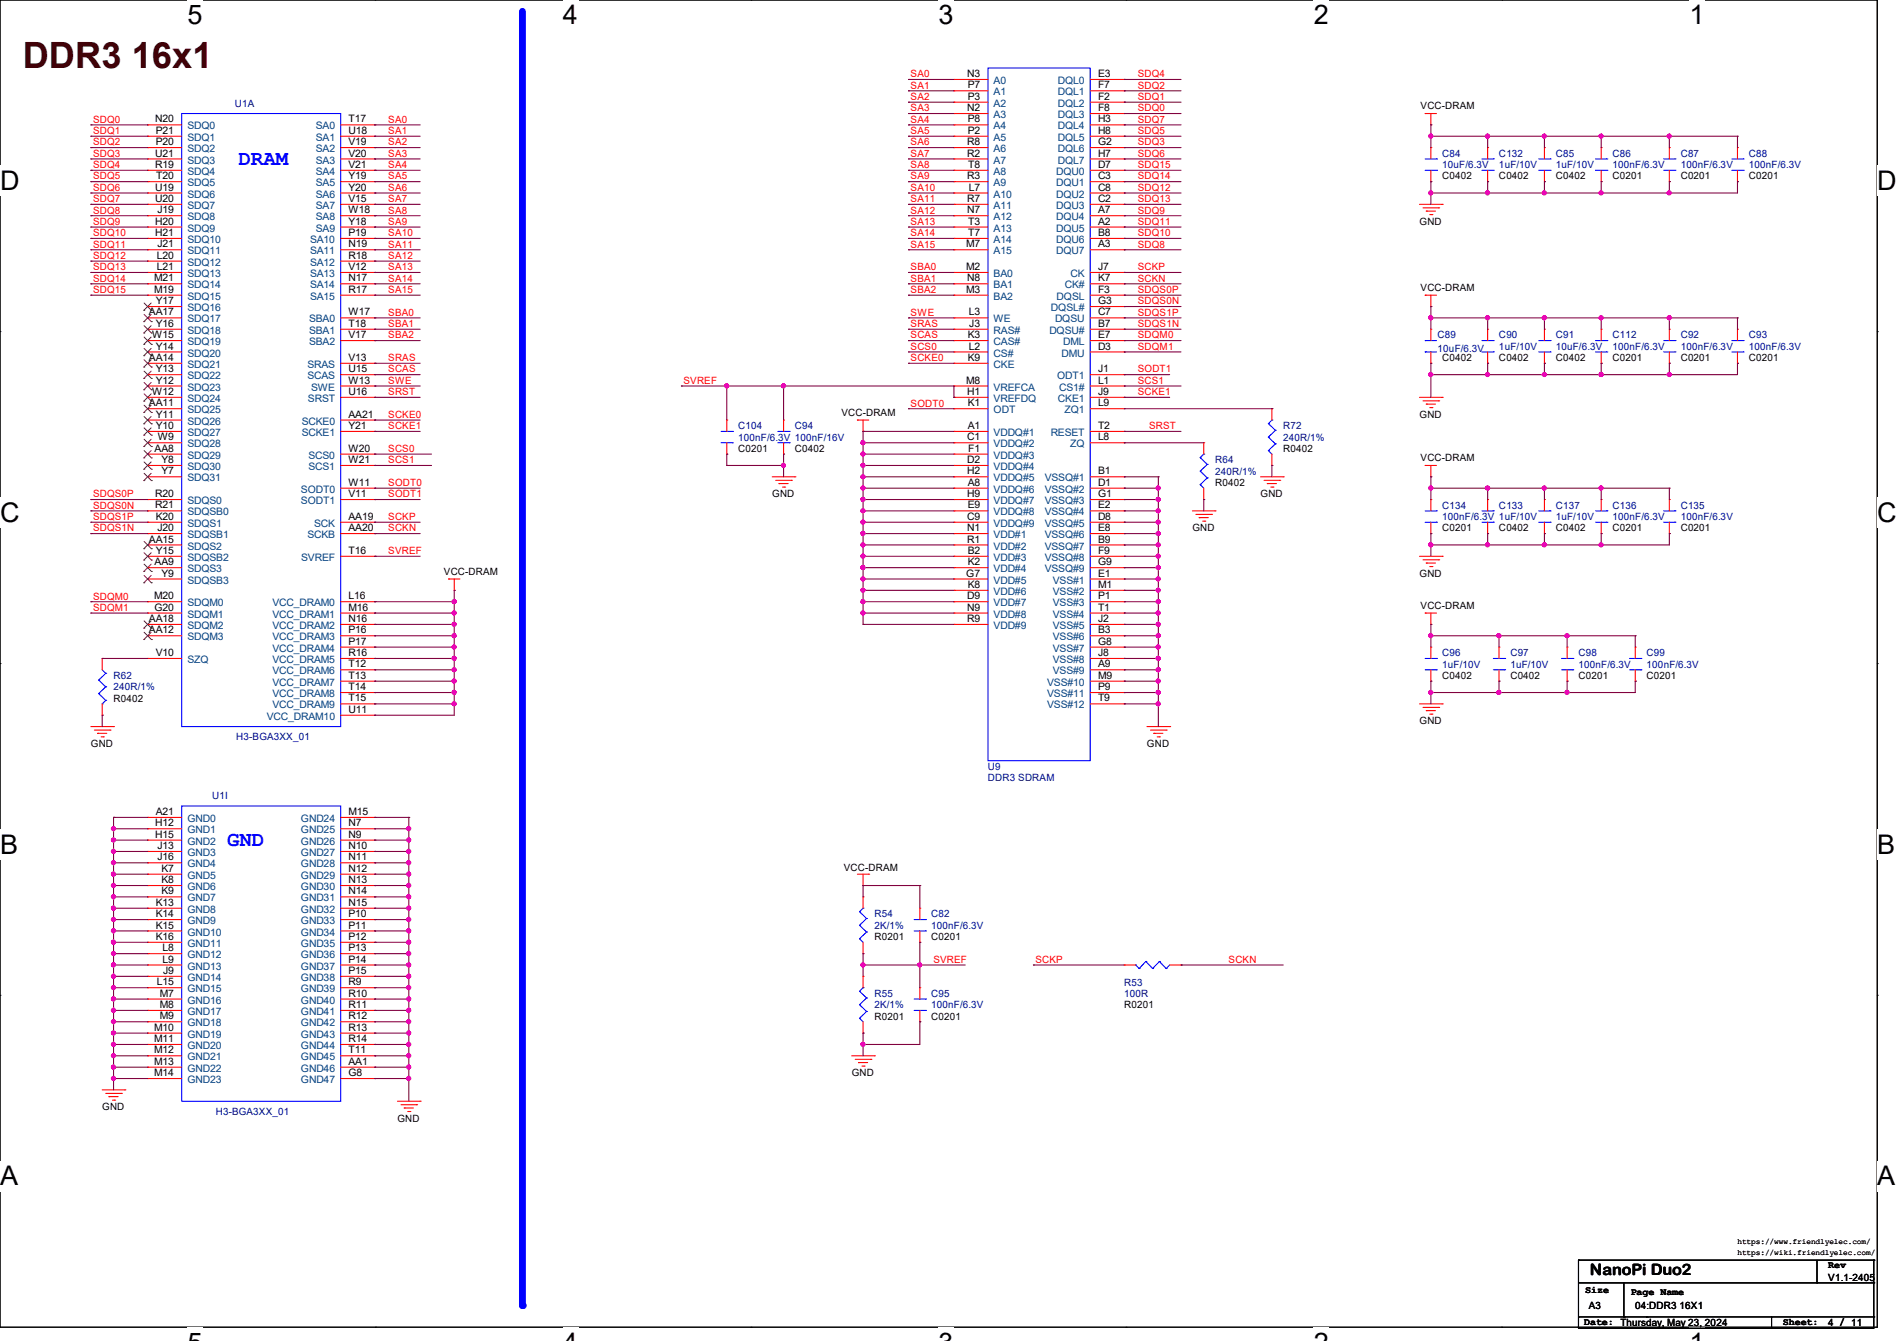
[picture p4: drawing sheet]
<svg xmlns="http://www.w3.org/2000/svg" width="297mm" height="210mm" viewBox="0 0 297 210" stroke-linecap="round" stroke-linejoin="round" font-family="sans-serif">
<defs><g id="words">
<text font-size="5.7" fill="#3f0000" x="3.6" y="10.6">DDR3 16x1</text>
<g font-size="4.2">
<text x="29.4" y="3.8">5</text>
<text x="88.1" y="3.8">4</text>
<text x="146.9" y="3.8">3</text>
<text x="205.7" y="3.8">2</text>
<text x="264.5" y="3.8">1</text>
<text x="0" y="29.8">D</text>
<text x="293.9" y="29.8">D</text>
<text x="0" y="81.7">C</text>
<text x="293.9" y="81.7">C</text>
<text x="0" y="133.7">B</text>
<text x="293.9" y="133.7">B</text>
<text x="0" y="185.6">A</text>
<text x="293.9" y="185.6">A</text>
</g>
<g font-size="3.3" fill="#00f">
<text x="37.3" y="25.9">DRAM</text>
<text x="35.6" y="132.5">GND</text>
</g>
<text font-size="2.5" x="248.9" y="199.7">NanoPi Duo2</text>
<g font-size="1.6" fill="#00007f">
<text x="36.8" y="16.7">U1A</text>
<text x="225.8" y="24.6">C84</text>
<text x="225.8" y="26.3">10uF/6.3V</text>
<text x="234.7" y="24.6">C132</text>
<text x="234.7" y="26.3">1uF/10V</text>
<text x="243.6" y="24.6">C85</text>
<text x="243.6" y="26.3">1uF/10V</text>
<text x="252.5" y="24.6">C86</text>
<text x="252.5" y="26.3">100nF/6.3V</text>
<text x="263.1" y="24.6">C87</text>
<text x="263.1" y="26.3">100nF/6.3V</text>
<text x="273.8" y="24.6">C88</text>
<text x="273.8" y="26.3">100nF/6.3V</text>
<text x="225.1" y="53">C89</text>
<text x="234.7" y="53">C90</text>
<text x="243.6" y="53">C91</text>
<text x="252.5" y="53">C112</text>
<text x="263.1" y="53">C92</text>
<text x="273.8" y="53">C93</text>
<text x="225.1" y="55.1">10uF/6.3V</text>
<text x="234.7" y="54.8">1uF/10V</text>
<text x="243.6" y="54.8">10uF/6.3V</text>
<text x="252.5" y="54.8">100nF/6.3V</text>
<text x="263.1" y="54.8">100nF/6.3V</text>
<text x="273.8" y="54.8">100nF/6.3V</text>
<text x="115.6" y="67.2">C104</text>
<text x="115.6" y="69">100nF/6.3V 100nF/16V</text>
<text x="124.5" y="67.2">C94</text>
<text x="200.9" y="67.2">R72</text>
<text x="200.9" y="69">240R/1%</text>
<text x="190.2" y="72.6">R64</text>
<text x="190.2" y="74.3">240R/1%</text>
<text x="225.8" y="79.7">C134</text>
<text x="225.8" y="81.4">100nF/6.3V 1uF/10V</text>
<text x="234.7" y="79.7">C133</text>
<text x="243.6" y="79.7">C137</text>
<text x="243.6" y="81.4">1uF/10V</text>
<text x="252.5" y="79.7">C136</text>
<text x="252.5" y="81.4">100nF/6.3V</text>
<text x="263.1" y="79.7">C135</text>
<text x="263.1" y="81.4">100nF/6.3V</text>
<text x="17.8" y="106.3">R62</text>
<text x="225.8" y="102.8">C96</text>
<text x="225.8" y="104.6">1uF/10V</text>
<text x="236.5" y="102.8">C97</text>
<text x="236.5" y="104.6">1uF/10V</text>
<text x="247.1" y="102.8">C98</text>
<text x="247.1" y="104.6">100nF/6.3V</text>
<text x="257.8" y="102.8">C99</text>
<text x="257.8" y="104.6">100nF/6.3V</text>
<text x="17.8" y="108.1">240R/1%</text>
<text x="37" y="115.9">H3-BGA3XX_01</text>
<text x="33.2" y="125.2">U1I</text>
<text x="154.7" y="120.6">U9</text>
<text x="154.7" y="122.3">DDR3 SDRAM</text>
<text x="136.9" y="143.7">R54</text>
<text x="145.8" y="143.7">C82</text>
<text x="136.9" y="145.5">2K/1%</text>
<text x="145.8" y="145.5">100nF/6.3V</text>
<text x="176" y="154.3">R53</text>
<text x="136.9" y="156.1">R55</text>
<text x="136.9" y="157.9">2K/1%</text>
<text x="145.8" y="156.1">C95</text>
<text x="145.8" y="157.9">100nF/6.3V</text>
<text x="176" y="156.1">100R</text>
<text x="33.8" y="174.6">H3-BGA3XX_01</text>
</g>
<g font-size="1.6" fill="#f00">
<text x="142.6" y="12.1">SA0</text>
<text x="142.6" y="13.9">SA1</text>
<text x="142.6" y="15.7">SA2</text>
<text x="142.6" y="17.4">SA3</text>
<text x="178.1" y="12.1">SDQ4</text>
<text x="178.1" y="13.9">SDQ2</text>
<text x="178.1" y="15.7">SDQ1</text>
<text x="178.1" y="17.4">SDQ0</text>
<text x="14.6" y="19.2">SDQ0</text>
<text x="14.6" y="21">SDQ1</text>
<text x="14.6" y="22.8">SDQ2</text>
<text x="60.8" y="19.2">SA0</text>
<text x="60.8" y="21">SA1</text>
<text x="60.8" y="22.8">SA2</text>
<text x="142.6" y="19.2">SA4</text>
<text x="142.6" y="21">SA5</text>
<text x="142.6" y="22.8">SA6</text>
<text x="178.1" y="19.2">SDQ7</text>
<text x="178.1" y="21">SDQ5</text>
<text x="178.1" y="22.8">SDQ3</text>
<text x="14.6" y="24.6">SDQ3</text>
<text x="14.6" y="26.3">SDQ4</text>
<text x="14.6" y="28.1">SDQ5</text>
<text x="14.6" y="29.9">SDQ6</text>
<text x="60.8" y="24.6">SA3</text>
<text x="60.8" y="26.3">SA4</text>
<text x="60.8" y="28.1">SA5</text>
<text x="60.8" y="29.9">SA6</text>
<text x="142.6" y="24.6">SA7</text>
<text x="142.6" y="26.3">SA8</text>
<text x="142.6" y="28.1">SA9</text>
<text x="142.6" y="29.9">SA10</text>
<text x="178.1" y="24.6">SDQ6</text>
<text x="178.1" y="26.3">SDQ15</text>
<text x="178.1" y="28.1">SDQ14</text>
<text x="178.1" y="29.9">SDQ12</text>
<text x="14.6" y="31.7">SDQ7</text>
<text x="14.6" y="33.4">SDQ8</text>
<text x="14.6" y="35.2">SDQ9</text>
<text x="60.8" y="31.7">SA7</text>
<text x="60.8" y="33.4">SA8</text>
<text x="60.8" y="35.2">SA9</text>
<text x="142.6" y="31.7">SA11</text>
<text x="142.6" y="33.4">SA12</text>
<text x="142.6" y="35.2">SA13</text>
<text x="178.1" y="31.7">SDQ13</text>
<text x="178.1" y="33.4">SDQ9</text>
<text x="178.1" y="35.2">SDQ11</text>
<text x="14.6" y="37">SDQ10</text>
<text x="14.6" y="38.8">SDQ11</text>
<text x="14.6" y="40.6">SDQ12</text>
<text x="60.8" y="37">SA10</text>
<text x="60.8" y="38.8">SA11</text>
<text x="60.8" y="40.6">SA12</text>
<text x="142.6" y="37">SA14</text>
<text x="142.6" y="38.8">SA15</text>
<text x="178.1" y="37">SDQ10</text>
<text x="178.1" y="38.8">SDQ8</text>
<text x="14.6" y="42.3">SDQ13</text>
<text x="14.6" y="44.1">SDQ14</text>
<text x="14.6" y="45.9">SDQ15</text>
<text x="60.8" y="42.3">SA13</text>
<text x="60.8" y="44.1">SA14</text>
<text x="60.8" y="45.9">SA15</text>
<text x="142.6" y="42.3">SBA0</text>
<text x="142.6" y="44.1">SBA1</text>
<text x="142.6" y="45.9">SBA2</text>
<text x="178.1" y="42.3">SCKP</text>
<text x="178.1" y="44.1">SCKN</text>
<text x="178.1" y="45.9">SDQS0P</text>
<text x="178.1" y="47.7">SDQS0N</text>
<text x="60.8" y="49.4">SBA0</text>
<text x="60.8" y="51.2">SBA1</text>
<text x="60.8" y="53">SBA2</text>
<text x="142.6" y="49.4">SWE</text>
<text x="142.6" y="53">SCAS</text>
<text x="142.6" y="51.2">SRAS</text>
<text x="178.1" y="49.4">SDQS1P</text>
<text x="178.1" y="51.2">SDQS1N</text>
<text x="178.1" y="53">SDQM0</text>
<text x="60.8" y="56.6">SRAS</text>
<text x="60.8" y="58.3">SCAS</text>
<text x="142.6" y="54.8">SCS0</text>
<text x="142.6" y="56.6">SCKE0</text>
<text x="178.1" y="54.8">SDQM1</text>
<text x="178.1" y="58.3">SODT1</text>
<text x="60.8" y="60.1">SWE</text>
<text x="60.8" y="61.9">SRST</text>
<text x="60.8" y="65.4">SCKE0</text>
<text x="107" y="60.1">SVREF</text>
<text x="142.6" y="63.7">SODT0</text>
<text x="178.1" y="61.9">SCKE1</text>
<text x="178.1" y="60.1">SCS1</text>
<text x="60.8" y="70.8">SCS0</text>
<text x="60.8" y="67.2">SCKE1</text>
<text x="179.9" y="67.2">SRST</text>
<text x="14.6" y="77.9">SDQS0P</text>
<text x="60.8" y="76.1">SODT0</text>
<text x="60.8" y="72.6">SCS1</text>
<text x="60.8" y="77.9">SODT1</text>
<text x="14.6" y="79.7">SDQS0N</text>
<text x="14.6" y="81.4">SDQS1P</text>
<text x="14.6" y="83.2">SDQS1N</text>
<text x="60.8" y="81.4">SCKP</text>
<text x="60.8" y="83.2">SCKN</text>
<text x="60.8" y="86.8">SVREF</text>
<text x="14.6" y="93.9">SDQM0</text>
<text x="14.6" y="95.7">SDQM1</text>
<text x="146.1" y="150.8">SVREF</text>
<text x="162.1" y="150.8">SCKP</text>
<text x="192.4" y="150.8">SCKN</text>
</g>
<g font-size="1.6">
<text x="151.4" y="12.1">N3</text>
<text x="151.4" y="17.4">N2</text>
<text x="151.5" y="13.8">P7</text>
<text x="151.5" y="15.6">P3</text>
<text x="171.9" y="12.1">E3</text>
<text x="171.9" y="13.8">F7</text>
<text x="171.9" y="15.6">F2</text>
<text x="171.9" y="17.4">F8</text>
<text x="222.4" y="17.1">VCC-DRAM</text>
<text x="24.3" y="19.2">N20</text>
<text x="24.4" y="21">P21</text>
<text x="24.4" y="22.7">P20</text>
<text x="54.6" y="19.2">T17</text>
<text x="54.6" y="21">U18</text>
<text x="54.6" y="22.7">V19</text>
<text x="151.4" y="22.7">R8</text>
<text x="151.5" y="19.2">P8</text>
<text x="151.5" y="21">P2</text>
<text x="171.9" y="19.2">H3</text>
<text x="171.9" y="21">H8</text>
<text x="171.9" y="22.7">G2</text>
<text x="24.3" y="24.5">U21</text>
<text x="24.3" y="26.3">R19</text>
<text x="24.3" y="29.8">U19</text>
<text x="24.5" y="28.1">T20</text>
<text x="54.6" y="24.5">V20</text>
<text x="54.6" y="26.3">V21</text>
<text x="54.6" y="28.1">Y19</text>
<text x="54.6" y="29.8">Y20</text>
<text x="151.4" y="24.5">R2</text>
<text x="151.4" y="28.1">R3</text>
<text x="151.6" y="26.3">T8</text>
<text x="151.7" y="29.8">L7</text>
<text x="171.9" y="24.5">H7</text>
<text x="171.9" y="26.3">D7</text>
<text x="171.9" y="28.1">C3</text>
<text x="171.9" y="29.8">C8</text>
<text x="225.8" y="28.1">C0402</text>
<text x="234.7" y="28.1">C0402</text>
<text x="243.6" y="28.1">C0402</text>
<text x="252.5" y="28.1">C0201</text>
<text x="263.1" y="28.1">C0201</text>
<text x="273.8" y="28.1">C0201</text>
<text x="24.3" y="31.6">U20</text>
<text x="24.3" y="35.2">H20</text>
<text x="24.6" y="33.4">J19</text>
<text x="54.6" y="31.6">V15</text>
<text x="54.6" y="33.4">W18</text>
<text x="54.6" y="35.2">Y18</text>
<text x="151.4" y="31.6">R7</text>
<text x="151.4" y="33.4">N7</text>
<text x="151.6" y="35.2">T3</text>
<text x="171.9" y="31.6">C2</text>
<text x="171.9" y="33.4">A7</text>
<text x="171.9" y="35.2">A2</text>
<text x="222.2" y="35.2">GND</text>
<text x="24.3" y="37">H21</text>
<text x="24.6" y="40.5">L20</text>
<text x="24.6" y="38.7">J21</text>
<text x="54.6" y="37">P19</text>
<text x="54.6" y="38.7">N19</text>
<text x="54.6" y="40.5">R18</text>
<text x="151.3" y="38.7">M7</text>
<text x="151.6" y="37">T7</text>
<text x="171.9" y="37">B8</text>
<text x="171.9" y="38.7">A3</text>
<text x="24.1" y="44.1">M21</text>
<text x="24.1" y="45.8">M19</text>
<text x="24.4" y="47.6">Y17</text>
<text x="24.6" y="42.3">L21</text>
<text x="54.6" y="42.3">V12</text>
<text x="54.6" y="44.1">N17</text>
<text x="54.6" y="45.8">R17</text>
<text x="151.3" y="42.3">M2</text>
<text x="151.3" y="45.8">M3</text>
<text x="151.4" y="44.1">N8</text>
<text x="171.9" y="42.3">J7</text>
<text x="171.9" y="44.1">K7</text>
<text x="171.9" y="45.8">F3</text>
<text x="171.9" y="47.6">G3</text>
<text x="222.4" y="45.5">VCC-DRAM</text>
<text x="23.3" y="49.4">AA17</text>
<text x="23.8" y="53">W15</text>
<text x="24.4" y="51.2">Y16</text>
<text x="54.6" y="49.4">W17</text>
<text x="54.6" y="51.2">T18</text>
<text x="54.6" y="53">V17</text>
<text x="151.5" y="53">K3</text>
<text x="151.7" y="49.4">L3</text>
<text x="151.8" y="51.2">J3</text>
<text x="171.9" y="49.4">C7</text>
<text x="171.9" y="51.2">B7</text>
<text x="171.9" y="53">E7</text>
<text x="23.3" y="56.5">AA14</text>
<text x="24.4" y="54.7">Y14</text>
<text x="24.4" y="58.3">Y13</text>
<text x="54.6" y="56.5">V13</text>
<text x="54.6" y="58.3">U15</text>
<text x="151.5" y="56.5">K9</text>
<text x="151.7" y="54.7">L2</text>
<text x="171.9" y="54.7">D3</text>
<text x="171.9" y="58.3">J1</text>
<text x="225.8" y="56.6">C0402</text>
<text x="234.7" y="56.6">C0402</text>
<text x="243.6" y="56.6">C0402</text>
<text x="252.5" y="56.6">C0201</text>
<text x="263.1" y="56.6">C0201</text>
<text x="273.8" y="56.6">C0201</text>
<text x="23.3" y="63.6">AA11</text>
<text x="23.8" y="61.8">W12</text>
<text x="24.4" y="60.1">Y12</text>
<text x="24.4" y="65.4">Y11</text>
<text x="54.6" y="65.4">AA21</text>
<text x="54.6" y="60.1">W13</text>
<text x="54.6" y="61.8">U16</text>
<text x="131.7" y="65.1">VCC-DRAM</text>
<text x="151.3" y="60.1">M8</text>
<text x="151.4" y="61.8">H1</text>
<text x="151.5" y="63.6">K1</text>
<text x="171.9" y="60.1">L1</text>
<text x="171.9" y="61.8">J9</text>
<text x="171.9" y="63.6">L9</text>
<text x="222.2" y="65.4">GND</text>
<text x="24.2" y="70.7">AA8</text>
<text x="24.4" y="67.2">Y10</text>
<text x="24.7" y="69">W9</text>
<text x="54.6" y="67.2">Y21</text>
<text x="54.6" y="70.7">W20</text>
<text x="115.6" y="70.8">C0201</text>
<text x="124.5" y="70.8">C0402</text>
<text x="151.4" y="69">C1</text>
<text x="151.5" y="67.2">A1</text>
<text x="151.6" y="70.7">F1</text>
<text x="171.9" y="69">L8</text>
<text x="171.9" y="67.2">T2</text>
<text x="200.9" y="70.8">R0402</text>
<text x="24.3" y="77.9">R20</text>
<text x="25.3" y="72.5">Y8</text>
<text x="25.3" y="74.3">Y7</text>
<text x="54.6" y="72.5">W21</text>
<text x="54.6" y="76.1">W11</text>
<text x="54.6" y="77.9">V11</text>
<text x="120.9" y="77.9">GND</text>
<text x="151.4" y="72.5">D2</text>
<text x="151.4" y="74.3">H2</text>
<text x="151.4" y="77.9">H9</text>
<text x="151.5" y="76.1">A8</text>
<text x="171.9" y="74.3">B1</text>
<text x="171.9" y="76.1">D1</text>
<text x="171.9" y="77.9">G1</text>
<text x="190.2" y="76.1">R0402</text>
<text x="197.4" y="77.9">GND</text>
<text x="222.4" y="72.2">VCC-DRAM</text>
<text x="24.3" y="79.6">R21</text>
<text x="24.4" y="81.4">K20</text>
<text x="24.6" y="83.2">J20</text>
<text x="54.6" y="81.4">AA19</text>
<text x="54.6" y="83.2">AA20</text>
<text x="151.4" y="81.4">C9</text>
<text x="151.4" y="83.2">N1</text>
<text x="151.5" y="79.6">E9</text>
<text x="171.9" y="79.6">E2</text>
<text x="171.9" y="81.4">D8</text>
<text x="171.9" y="83.2">E8</text>
<text x="186.7" y="83.2">GND</text>
<text x="225.8" y="83.2">C0201</text>
<text x="234.7" y="83.2">C0402</text>
<text x="243.6" y="83.2">C0402</text>
<text x="252.5" y="83.2">C0201</text>
<text x="263.1" y="83.2">C0201</text>
<text x="23.3" y="85">AA15</text>
<text x="24.2" y="88.5">AA9</text>
<text x="24.4" y="86.7">Y15</text>
<text x="54.6" y="86.7">T16</text>
<text x="69.5" y="90">VCC-DRAM</text>
<text x="151.4" y="85">R1</text>
<text x="151.5" y="86.7">B2</text>
<text x="151.5" y="88.5">K2</text>
<text x="171.9" y="85">B9</text>
<text x="171.9" y="86.7">F9</text>
<text x="171.9" y="88.5">G9</text>
<text x="24.1" y="93.9">M20</text>
<text x="24.2" y="95.6">G20</text>
<text x="25.3" y="90.3">Y9</text>
<text x="54.6" y="93.9">L16</text>
<text x="54.6" y="95.6">M16</text>
<text x="151.3" y="90.3">G7</text>
<text x="151.4" y="93.9">D9</text>
<text x="151.4" y="95.6">N9</text>
<text x="151.5" y="92.1">K8</text>
<text x="171.9" y="90.3">E1</text>
<text x="171.9" y="92.1">M1</text>
<text x="171.9" y="93.9">P1</text>
<text x="171.9" y="95.6">T1</text>
<text x="222.2" y="90.3">GND</text>
<text x="222.4" y="95.3">VCC-DRAM</text>
<text x="23.3" y="97.4">AA18</text>
<text x="23.3" y="99.2">AA12</text>
<text x="54.6" y="97.4">N16</text>
<text x="54.6" y="99.2">P16</text>
<text x="54.6" y="101">P17</text>
<text x="151.4" y="97.4">R9</text>
<text x="171.9" y="97.4">J2</text>
<text x="171.9" y="99.2">B3</text>
<text x="171.9" y="101">G8</text>
<text x="24.4" y="102.7">V10</text>
<text x="54.6" y="102.7">R16</text>
<text x="54.6" y="104.5">T12</text>
<text x="54.6" y="106.3">T13</text>
<text x="171.9" y="102.7">J8</text>
<text x="171.9" y="104.5">A9</text>
<text x="171.9" y="106.3">M9</text>
<text x="225.8" y="106.3">C0402</text>
<text x="236.5" y="106.3">C0402</text>
<text x="247.1" y="106.3">C0201</text>
<text x="257.8" y="106.3">C0201</text>
<text x="17.8" y="109.9">R0402</text>
<text x="54.6" y="108.1">T14</text>
<text x="54.6" y="109.9">T15</text>
<text x="54.6" y="111.6">U11</text>
<text x="171.9" y="108.1">P9</text>
<text x="171.9" y="109.9">T9</text>
<text x="222.2" y="113.5">GND</text>
<text x="14.2" y="117">GND</text>
<text x="179.6" y="117">GND</text>
<text x="24.3" y="129.4">H12</text>
<text x="24.3" y="131.2">H15</text>
<text x="24.4" y="127.6">A21</text>
<text x="54.6" y="127.6">M15</text>
<text x="54.6" y="129.4">N7</text>
<text x="54.6" y="131.2">N9</text>
<text x="24.6" y="133">J13</text>
<text x="24.6" y="134.7">J16</text>
<text x="25.3" y="136.5">K7</text>
<text x="54.6" y="133">N10</text>
<text x="54.6" y="134.7">N11</text>
<text x="54.6" y="136.5">N12</text>
<text x="132.1" y="136.4">VCC-DRAM</text>
<text x="24.4" y="141.9">K13</text>
<text x="24.4" y="143.6">K14</text>
<text x="25.3" y="138.3">K8</text>
<text x="25.3" y="140.1">K9</text>
<text x="54.6" y="138.3">N13</text>
<text x="54.6" y="140.1">N14</text>
<text x="54.6" y="141.9">N15</text>
<text x="54.6" y="143.6">P10</text>
<text x="24.4" y="145.4">K15</text>
<text x="24.4" y="147.2">K16</text>
<text x="25.4" y="149">L8</text>
<text x="54.6" y="145.4">P11</text>
<text x="54.6" y="147.2">P12</text>
<text x="54.6" y="149">P13</text>
<text x="136.9" y="147.2">R0201</text>
<text x="145.8" y="147.2">C0201</text>
<text x="24.6" y="154.3">L15</text>
<text x="25.4" y="150.8">L9</text>
<text x="25.5" y="152.5">J9</text>
<text x="54.6" y="150.8">P14</text>
<text x="54.6" y="152.5">P15</text>
<text x="54.6" y="154.3">R9</text>
<text x="24.1" y="161.4">M10</text>
<text x="25" y="156.1">M7</text>
<text x="25" y="157.9">M8</text>
<text x="25" y="159.6">M9</text>
<text x="54.6" y="156.1">R10</text>
<text x="54.6" y="157.9">R11</text>
<text x="54.6" y="159.6">R12</text>
<text x="54.6" y="161.4">R13</text>
<text x="136.9" y="159.7">R0201</text>
<text x="145.8" y="159.7">C0201</text>
<text x="176" y="157.9">R0201</text>
<text x="24.1" y="163.2">M11</text>
<text x="24.1" y="165">M12</text>
<text x="24.1" y="166.8">M13</text>
<text x="54.6" y="163.2">R14</text>
<text x="54.6" y="165">T11</text>
<text x="54.6" y="166.8">AA1</text>
<text x="16" y="173.9">GND</text>
<text x="24.1" y="168.5">M14</text>
<text x="54.6" y="168.5">G8</text>
<text x="133.3" y="168.6">GND</text>
<text x="62.2" y="175.7">GND</text>
<text x="248.2" y="202.5">Size</text>
<text x="255.3" y="202.7">Page Name</text>
<text x="286.3" y="200.6">V1.1-2405</text>
<text x="286.3" y="198.6">Rev</text>
<text x="248" y="207.5">Date: Thursday, May 23, 2024</text>
<text x="248.7" y="205">A3</text>
<text x="256" y="205">04:DDR3 16X1</text>
<text x="279.2" y="207.5">Sheet:</text>
<text x="286.3" y="207.7">4 / 11</text>
</g>
<g font-size="1.6" fill="#003f7f">
<text x="155.6" y="13.2">A0</text>
<text x="155.6" y="14.9">A1</text>
<text x="155.6" y="16.7">A2</text>
<text x="165.6" y="13.2">DQL0</text>
<text x="165.6" y="14.9">DQL1</text>
<text x="165.6" y="16.7">DQL2</text>
<text x="29.3" y="20.3">SDQ0</text>
<text x="29.3" y="22.1">SDQ1</text>
<text x="29.3" y="23.8">SDQ2</text>
<text x="49.4" y="20.3">SA0</text>
<text x="49.4" y="22.1">SA1</text>
<text x="49.4" y="23.8">SA2</text>
<text x="155.6" y="18.5">A3</text>
<text x="155.6" y="20.3">A4</text>
<text x="155.6" y="22.1">A5</text>
<text x="155.6" y="23.8">A6</text>
<text x="165.6" y="18.5">DQL3</text>
<text x="165.6" y="20.3">DQL4</text>
<text x="165.6" y="22.1">DQL5</text>
<text x="165.6" y="23.8">DQL6</text>
<text x="29.3" y="25.6">SDQ3</text>
<text x="29.3" y="27.4">SDQ4</text>
<text x="29.3" y="29.2">SDQ5</text>
<text x="49.4" y="25.6">SA3</text>
<text x="49.4" y="27.4">SA4</text>
<text x="49.4" y="29.2">SA5</text>
<text x="155.6" y="25.6">A7</text>
<text x="155.6" y="27.4">A8</text>
<text x="155.6" y="29.2">A9</text>
<text x="165.4" y="27.4">DQU0</text>
<text x="165.4" y="29.2">DQU1</text>
<text x="165.6" y="25.6">DQL7</text>
<text x="29.3" y="30.9">SDQ6</text>
<text x="29.3" y="32.7">SDQ7</text>
<text x="29.3" y="34.5">SDQ8</text>
<text x="49.4" y="30.9">SA6</text>
<text x="49.4" y="32.7">SA7</text>
<text x="49.4" y="34.5">SA8</text>
<text x="155.6" y="30.9">A10</text>
<text x="155.6" y="32.7">A11</text>
<text x="155.6" y="34.5">A12</text>
<text x="165.4" y="30.9">DQU2</text>
<text x="165.4" y="32.7">DQU3</text>
<text x="165.4" y="34.5">DQU4</text>
<text x="29.3" y="36.3">SDQ9</text>
<text x="29.3" y="38.1">SDQ10</text>
<text x="29.3" y="39.8">SDQ11</text>
<text x="29.3" y="41.6">SDQ12</text>
<text x="48.6" y="38.1">SA10</text>
<text x="48.6" y="39.8">SA11</text>
<text x="48.6" y="41.6">SA12</text>
<text x="49.4" y="36.3">SA9</text>
<text x="155.6" y="36.3">A13</text>
<text x="155.6" y="38.1">A14</text>
<text x="155.6" y="39.8">A15</text>
<text x="165.4" y="36.3">DQU5</text>
<text x="165.4" y="38.1">DQU6</text>
<text x="165.4" y="39.8">DQU7</text>
<text x="29.3" y="43.4">SDQ13</text>
<text x="29.3" y="45.2">SDQ14</text>
<text x="29.3" y="46.9">SDQ15</text>
<text x="48.6" y="43.4">SA13</text>
<text x="48.6" y="45.2">SA14</text>
<text x="48.6" y="46.9">SA15</text>
<text x="155.6" y="43.4">BA0</text>
<text x="155.6" y="45.2">BA1</text>
<text x="155.6" y="46.9">BA2</text>
<text x="165.4" y="46.9">DQSL</text>
<text x="166.7" y="45.2">CK#</text>
<text x="167.6" y="43.4">CK</text>
<text x="29.3" y="48.7">SDQ16</text>
<text x="29.3" y="50.5">SDQ17</text>
<text x="29.3" y="52.3">SDQ18</text>
<text x="48.4" y="50.5">SBA0</text>
<text x="48.4" y="52.3">SBA1</text>
<text x="155.6" y="50.5">WE</text>
<text x="155.6" y="52.3">RAS#</text>
<text x="164.3" y="52.3">DQSU#</text>
<text x="164.5" y="48.7">DQSL#</text>
<text x="165.2" y="50.5">DQSU</text>
<text x="29.3" y="54.1">SDQ19</text>
<text x="29.3" y="55.8">SDQ20</text>
<text x="29.3" y="57.6">SDQ21</text>
<text x="29.3" y="59.4">SDQ22</text>
<text x="48.1" y="57.6">SRAS</text>
<text x="48.1" y="59.4">SCAS</text>
<text x="48.4" y="54.1">SBA2</text>
<text x="155.6" y="54.1">CAS#</text>
<text x="155.6" y="55.8">CS#</text>
<text x="155.6" y="57.6">CKE</text>
<text x="165.5" y="59.4">ODT1</text>
<text x="166.2" y="55.8">DMU</text>
<text x="166.5" y="54.1">DML</text>
<text x="29.3" y="61.2">SDQ23</text>
<text x="29.3" y="63">SDQ24</text>
<text x="29.3" y="64.7">SDQ25</text>
<text x="48.2" y="63">SRST</text>
<text x="48.7" y="61.2">SWE</text>
<text x="155.6" y="61.2">VREFCA</text>
<text x="155.6" y="63">VREFDQ</text>
<text x="155.6" y="64.7">ODT</text>
<text x="165.6" y="63">CKE1</text>
<text x="165.8" y="61.2">CS1#</text>
<text x="166.7" y="64.7">ZQ1</text>
<text x="29.3" y="66.5">SDQ26</text>
<text x="29.3" y="68.3">SDQ27</text>
<text x="29.3" y="70.1">SDQ28</text>
<text x="29.3" y="71.8">SDQ29</text>
<text x="47.2" y="66.5">SCKE0</text>
<text x="47.2" y="68.3">SCKE1</text>
<text x="48.3" y="71.8">SCS0</text>
<text x="155.6" y="68.3">VDDQ#1</text>
<text x="155.6" y="70.1">VDDQ#2</text>
<text x="155.6" y="71.8">VDDQ#3</text>
<text x="164.5" y="68.3">RESET</text>
<text x="167.6" y="70.1">ZQ</text>
<text x="29.3" y="73.6">SDQ30</text>
<text x="29.3" y="75.4">SDQ31</text>
<text x="47.1" y="77.2">SODT0</text>
<text x="48.3" y="73.6">SCS1</text>
<text x="155.6" y="73.6">VDDQ#4</text>
<text x="155.6" y="75.4">VDDQ#5</text>
<text x="155.6" y="77.2">VDDQ#6</text>
<text x="163.6" y="75.4">VSSQ#1</text>
<text x="163.6" y="77.2">VSSQ#2</text>
<text x="29.3" y="79">SDQS0</text>
<text x="29.3" y="82.5">SDQS1</text>
<text x="29.3" y="80.7">SDQSB0</text>
<text x="47.1" y="79">SODT1</text>
<text x="49.2" y="82.5">SCK</text>
<text x="155.6" y="79">VDDQ#7</text>
<text x="155.6" y="80.7">VDDQ#8</text>
<text x="155.6" y="82.5">VDDQ#9</text>
<text x="163.6" y="79">VSSQ#3</text>
<text x="163.6" y="80.7">VSSQ#4</text>
<text x="163.6" y="82.5">VSSQ#5</text>
<text x="29.3" y="86.1">SDQS2</text>
<text x="29.3" y="89.6">SDQS3</text>
<text x="29.3" y="84.3">SDQSB1</text>
<text x="29.3" y="87.8">SDQSB2</text>
<text x="47.2" y="87.8">SVREF</text>
<text x="48.1" y="84.3">SCKB</text>
<text x="155.6" y="86.1">VDD#2</text>
<text x="155.6" y="84.3">VDD#1</text>
<text x="155.6" y="87.8">VDD#3</text>
<text x="155.6" y="89.6">VDD#4</text>
<text x="163.6" y="84.3">VSSQ#6</text>
<text x="163.6" y="86.1">VSSQ#7</text>
<text x="163.6" y="87.8">VSSQ#8</text>
<text x="163.6" y="89.6">VSSQ#9</text>
<text x="29.3" y="95">SDQM0</text>
<text x="29.3" y="91.4">SDQSB3</text>
<text x="42.7" y="95">VCC_DRAM0</text>
<text x="155.6" y="91.4">VDD#5</text>
<text x="155.6" y="93.2">VDD#6</text>
<text x="155.6" y="95">VDD#7</text>
<text x="164.8" y="91.4">VSS#1</text>
<text x="164.8" y="93.2">VSS#2</text>
<text x="164.8" y="95">VSS#3</text>
<text x="29.3" y="96.7">SDQM1</text>
<text x="29.3" y="98.5">SDQM2</text>
<text x="29.3" y="100.3">SDQM3</text>
<text x="42.7" y="96.7">VCC_DRAM1</text>
<text x="42.7" y="98.5">VCC_DRAM2</text>
<text x="42.7" y="100.3">VCC_DRAM3</text>
<text x="155.6" y="96.7">VDD#8</text>
<text x="155.6" y="98.5">VDD#9</text>
<text x="164.8" y="96.7">VSS#4</text>
<text x="164.8" y="98.5">VSS#5</text>
<text x="164.8" y="100.3">VSS#6</text>
<text x="29.3" y="103.8">SZQ</text>
<text x="42.7" y="102.1">VCC_DRAM4</text>
<text x="42.7" y="103.8">VCC_DRAM5</text>
<text x="42.7" y="105.6">VCC_DRAM6</text>
<text x="42.7" y="107.4">VCC_DRAM7</text>
<text x="164" y="107.4">VSS#10</text>
<text x="164.8" y="102.1">VSS#7</text>
<text x="164.8" y="103.8">VSS#8</text>
<text x="164.8" y="105.6">VSS#9</text>
<text x="41.8" y="112.7">VCC_DRAM10</text>
<text x="42.7" y="109.2">VCC_DRAM8</text>
<text x="42.7" y="111">VCC_DRAM9</text>
<text x="164" y="109.2">VSS#11</text>
<text x="164" y="111">VSS#12</text>
<text x="29.3" y="128.7">GND0</text>
<text x="29.3" y="130.5">GND1</text>
<text x="47.1" y="128.7">GND24</text>
<text x="47.1" y="130.5">GND25</text>
<text x="29.3" y="132.3">GND2</text>
<text x="29.3" y="134.1">GND3</text>
<text x="29.3" y="135.8">GND4</text>
<text x="29.3" y="137.6">GND5</text>
<text x="47.1" y="132.3">GND26</text>
<text x="47.1" y="134.1">GND27</text>
<text x="47.1" y="135.8">GND28</text>
<text x="47.1" y="137.6">GND29</text>
<text x="29.3" y="139.4">GND6</text>
<text x="29.3" y="141.2">GND7</text>
<text x="29.3" y="143">GND8</text>
<text x="47.1" y="139.4">GND30</text>
<text x="47.1" y="141.2">GND31</text>
<text x="47.1" y="143">GND32</text>
<text x="29.3" y="144.7">GND9</text>
<text x="29.3" y="146.5">GND10</text>
<text x="29.3" y="148.3">GND11</text>
<text x="47.1" y="144.7">GND33</text>
<text x="47.1" y="146.5">GND34</text>
<text x="47.1" y="148.3">GND35</text>
<text x="29.3" y="150.1">GND12</text>
<text x="29.3" y="151.9">GND13</text>
<text x="29.3" y="153.6">GND14</text>
<text x="29.3" y="155.4">GND15</text>
<text x="47.1" y="150.1">GND36</text>
<text x="47.1" y="151.9">GND37</text>
<text x="47.1" y="153.6">GND38</text>
<text x="47.1" y="155.4">GND39</text>
<text x="29.3" y="157.2">GND16</text>
<text x="29.3" y="159">GND17</text>
<text x="29.3" y="160.7">GND18</text>
<text x="47.1" y="157.2">GND40</text>
<text x="47.1" y="159">GND41</text>
<text x="47.1" y="160.7">GND42</text>
<text x="29.3" y="162.5">GND19</text>
<text x="29.3" y="164.3">GND20</text>
<text x="29.3" y="166.1">GND21</text>
<text x="29.3" y="167.9">GND22</text>
<text x="47.1" y="162.5">GND43</text>
<text x="47.1" y="164.3">GND44</text>
<text x="47.1" y="166.1">GND45</text>
<text x="47.1" y="167.9">GND46</text>
<text x="29.3" y="169.6">GND23</text>
<text x="47.1" y="169.6">GND47</text>
</g>
<g font-size="1.2">
<text x="272" y="196.6">https://wiki.friendlyelec.com/</text>
<text x="272" y="194.8">https://www.friendlyelec.com/</text>
</g>
</g></defs>
<path d="M0 0h293.9v207.9h-293.9z" fill="none" stroke="#000" stroke-width=".17"/>
<g fill="#fff">
<path d="M29.4 0h2.4v4.7h-2.4z"/>
<path d="M29.4 207.9h2.4v2.1h-2.4z"/>
</g>
<path d="M58.8 0h.1M58.8 207.9h.1" fill="none" stroke="#000" stroke-width=".17"/>
<g fill="#fff">
<path d="M88.1 0h2.4v4.7h-2.4z"/>
<path d="M88.1 207.9h2.4v2.1h-2.4z"/>
</g>
<path d="M117.6 0h.1M117.6 207.9h.1" fill="none" stroke="#000" stroke-width=".17"/>
<g fill="#fff">
<path d="M146.9 0h2.4v4.7h-2.4z"/>
<path d="M146.9 207.9h2.4v2.1h-2.4z"/>
</g>
<path d="M176.3 0h.1M176.3 207.9h.1" fill="none" stroke="#000" stroke-width=".17"/>
<g fill="#fff">
<path d="M205.7 0h2.4v4.7h-2.4z"/>
<path d="M205.7 207.9h2.4v2.1h-2.4z"/>
</g>
<path d="M235.1 0h.1M235.1 207.9h.1" fill="none" stroke="#000" stroke-width=".17"/>
<g fill="#fff">
<path d="M264.5 0h2.4v4.7h-2.4z"/>
<path d="M264.5 207.9h2.4v2.1h-2.4z"/>
<path d="M0 26h3v4.7h-3z"/>
<path d="M293.9 26h3.1v4.7h-3.1z"/>
<path d="M0 77.9h3v4.7h-3z"/>
<path d="M293.9 77.9h3.1v4.7h-3.1z"/>
</g>
<path d="M0 51.9h.1M293.9 51.9h.1" fill="none" stroke="#000" stroke-width=".17"/>
<g fill="#fff">
<path d="M0 129.9h2.8v4.7h-2.8z"/>
<path d="M293.9 129.9h2.9v4.7h-2.9z"/>
</g>
<path d="M0 103.9h.1M293.9 103.9h.1" fill="none" stroke="#000" stroke-width=".17"/>
<g fill="#fff">
<path d="M0 181.8h2.8v4.8h-2.8z"/>
<path d="M293.8 181.8h3v4.8h-3z"/>
</g>
<path d="M0 155.9h.1M293.9 155.9h.1" fill="none" stroke="#000" stroke-width=".17"/>
<path d="M81.8 1.8v202.7" fill="none" stroke="#00f" stroke-width="1.1"/>
<circle cx="81.8" cy="204.5" r=".53" fill="#00f"/>
<g fill="none" stroke="#f00" stroke-width=".17">
<path d="M23.1 19.6h.1M23.1 19.6h5.3M53.3 19.6h5.4M58.7 19.6h.1M149.4 12.4h.1M149.4 14.2h.1M149.4 16h.1M149.4 17.8h.1M149.4 19.6h.1M149.4 17.8h5.3M149.4 12.4h5.3M149.4 14.2h5.3"/>
<path d="M149.4 16h5.3M149.4 19.6h5.3M170.7 17.8h5.3M170.7 12.4h5.3M170.7 14.2h5.3M170.7 16h5.3M170.7 19.6h5.3M176 12.4h.1M176 14.2h.1M176 16h.1M176 17.8h.1M176 19.6h.1"/>
<path d="M223.1 17.8h.1M223.1 17.8h1.8M224 19.6h.1M224 17.8v1.8M23.1 21.3h.1M23.1 23.1h.1M23.1 24.9h.1M23.1 26.7h.1M23.1 28.4h.1M23.1 30.2h.1M23.1 32h.1M23.1 33.8h.1"/>
<path d="M23.1 35.6h.1M23.1 37.3h.1M23.1 39.1h.1M23.1 32h5.3M23.1 21.3h5.3M23.1 23.1h5.3M23.1 24.9h5.3M23.1 26.7h5.3M23.1 28.4h5.3M23.1 30.2h5.3M23.1 33.8h5.3M23.1 35.6h5.3"/>
<path d="M23.1 37.3h5.3M23.1 39.1h5.3M53.3 32h5.4M53.3 21.3h5.4M53.3 23.1h5.4M53.3 24.9h5.4M53.3 26.7h5.4M53.3 28.4h5.4M53.3 30.2h5.4M53.3 33.8h5.4M53.3 35.6h5.4M53.3 37.3h5.4"/>
<path d="M53.3 39.1h5.4M58.7 21.3h.1M58.7 23.1h.1M58.7 24.9h.1M58.7 26.7h.1M58.7 28.4h.1M58.7 30.2h.1M58.7 32h.1M58.7 33.8h.1M58.7 35.6h.1M58.7 37.3h.1M58.7 39.1h.1"/>
<path d="M149.4 21.3h.1M149.4 23.1h.1M149.4 24.9h.1M149.4 26.7h.1M149.4 28.4h.1M149.4 30.2h.1M149.4 32h.1M149.4 33.8h.1M149.4 35.6h.1M149.4 37.3h.1M149.4 39.1h.1M149.4 32h5.3"/>
<path d="M149.4 21.3h5.3M149.4 23.1h5.3M149.4 24.9h5.3M149.4 26.7h5.3M149.4 28.4h5.3M149.4 30.2h5.3M149.4 33.8h5.3M149.4 35.6h5.3M149.4 37.3h5.3M149.4 39.1h5.3M170.7 32h5.3M170.7 21.3h5.3"/>
<path d="M170.7 23.1h5.3M170.7 24.9h5.3M170.7 26.7h5.3M170.7 28.4h5.3M170.7 30.2h5.3M170.7 33.8h5.3M170.7 35.6h5.3M170.7 37.3h5.3M170.7 39.1h5.3M176 21.3h.1M176 23.1h.1M176 24.9h.1"/>
<path d="M176 26.7h.1M176 28.4h.1M176 30.2h.1M176 32h.1M176 33.8h.1M176 35.6h.1M176 37.3h.1M176 39.1h.1M222.3 32h3.5M222.8 32.6h2.5M223.3 33.1h.1M223.3 33.1h1.4"/>
<path d="M223.9 33.6h.3M224 28.4h.1M224 23.1h.1M224 23.1v1.8M224 26.7v1.7M224.2 33.6h.1M225.3 32.6h.1M225.8 32h.1M232.9 28.4h.1M232.9 23.1h.1M232.9 23.1v1.8M232.9 26.7v1.7"/>
<path d="M241.8 28.4h.1M241.8 23.1h.1M241.8 23.1v1.8M241.8 26.7v1.7M250.7 28.4h.1M250.7 23.1h.1M250.7 23.1v1.8M250.7 26.7v1.7M261.4 28.4h.1M261.4 23.1h.1M261.4 23.1v1.8M261.4 26.7v1.7"/>
<path d="M272 28.4h.1M272 23.1h.1M272 23.1v1.8M272 26.7v1.7M23.1 40.9h.1M23.1 42.7h.1M23.1 44.4h.1M23.1 46.2h.1M23.1 48h.1M23.1 49.8h.1M23.1 51.6h.1M23.1 53.3h.1"/>
<path d="M23.1 55.1h.1M23.1 56.9h.1M23.1 58.7h.1M23.1 46.2h5.3M23.1 42.7h5.3M23.1 44.4h5.3M23.1 49.8h5.3M23.1 51.6h5.3M23.1 53.3h5.3M23.1 55.1h5.3M23.1 56.9h5.3M23.1 48h5.3"/>
<path d="M23.1 58.7h5.3M23.1 40.9h5.3M53.3 46.2h5.4M53.3 42.7h5.4M53.3 44.4h5.4M53.3 49.8h5.4M53.3 51.6h5.4M53.3 53.3h5.4M53.3 56.9h5.4M53.3 58.7h5.4M53.3 40.9h5.4M58.7 40.9h.1"/>
<path d="M58.7 42.7h.1M58.7 44.4h.1M58.7 46.2h.1M58.7 49.8h.1M58.7 51.6h.1M58.7 53.3h.1M58.7 56.9h.1M58.7 58.7h.1M149.4 42.7h.1M149.4 44.4h.1M149.4 46.2h.1M149.4 49.8h.1"/>
<path d="M149.4 51.6h.1M149.4 53.3h.1M149.4 55.1h.1M149.4 56.9h.1M149.4 46.2h5.3M149.4 42.7h5.3M149.4 44.4h5.3M149.4 49.8h5.3M149.4 51.6h5.3M149.4 53.3h5.3M149.4 55.1h5.3M149.4 56.9h5.3"/>
<path d="M170.7 46.2h5.3M170.7 42.7h5.3M170.7 44.4h5.3M170.7 49.8h5.3M170.7 51.6h5.3M170.7 53.3h5.3M170.7 55.1h5.3M170.7 48h5.3M170.7 58.7h5.3M176 42.7h.1M176 44.4h.1M176 46.2h.1"/>
<path d="M176 48h.1M176 49.8h.1M176 51.6h.1M176 53.3h.1M176 55.1h.1M176 58.7h.1M223.1 46.2h.1M223.1 46.2h1.8M224 48h.1M224 51.6h.1M224 56.9h.1M224 46.2v1.8"/>
<path d="M224 51.6v1.7M224 55.1v1.8M232.9 56.9h.1M232.9 51.6h.1M232.9 51.6v1.7M232.9 55.1v1.8M241.8 56.9h.1M241.8 51.6h.1M241.8 51.6v1.7M241.8 55.1v1.8M250.7 56.9h.1M250.7 51.6h.1"/>
<path d="M250.7 51.6v1.7M250.7 55.1v1.8M261.4 56.9h.1M261.4 51.6h.1M261.4 51.6v1.7M261.4 55.1v1.8M272 56.9h.1M272 51.6h.1M272 51.6v1.7M272 55.1v1.8M23.1 60.5h.1M23.1 62.2h.1"/>
<path d="M23.1 64h.1M23.1 65.8h.1M23.1 67.6h.1M23.1 69.3h.1M23.1 71.1h.1M23.1 72.9h.1M23.1 74.7h.1M23.1 78.2h.1M23.1 65.8h5.3M23.1 74.7h5.3M23.1 62.2h5.3M23.1 72.9h5.3"/>
<path d="M23.1 60.5h5.3M23.1 64h5.3M23.1 67.6h5.3M23.1 69.3h5.3M23.1 71.1h5.3M23.1 78.2h5.3M53.3 65.8h5.4M53.3 62.2h5.4M53.3 72.9h5.4M53.3 60.5h5.4M53.3 67.6h5.4M53.3 71.1h5.4"/>
<path d="M53.3 76.5h5.4M53.3 78.2h5.4M58.7 65.8h.1M58.7 67.6h.1M58.7 60.5h.1M58.7 71.1h.1M58.7 72.9h.1M58.7 76.5h.1M58.7 78.2h.1M58.7 62.2h.1M113.8 71.1h.1M113.8 65.8h.1"/>
<path d="M113.8 65.8v1.8M113.8 69.3v1.8M120.9 74.7h3.6M121.5 75.2h2.4M122 75.7h.1M122 75.7h1.4M122.5 76.3h.4M122.7 71.1h.1M122.7 65.8h.1M122.7 65.8v1.8M122.7 69.3v1.8M122.9 76.3h.1"/>
<path d="M123.9 75.2h.1M124.5 74.7h.1M134.2 65.8h.1M134.2 65.8h1.8M135.1 67.6h.1M135.1 65.8v1.8M149.4 60.5h.1M149.4 62.2h.1M149.4 64h.1M149.4 67.6h.1M149.4 69.3h.1M149.4 71.1h.1"/>
<path d="M149.4 72.9h.1M149.4 74.7h.1M149.4 76.5h.1M149.4 78.2h.1M149.4 74.7h5.3M149.4 62.2h5.3M149.4 72.9h5.3M149.4 60.5h5.3M149.4 64h5.3M149.4 67.6h5.3M149.4 69.3h5.3M149.4 71.1h5.3"/>
<path d="M149.4 76.5h5.3M149.4 78.2h5.3M170.7 74.7h5.3M170.7 62.2h5.3M170.7 60.5h5.3M170.7 64h5.3M170.7 67.6h5.3M170.7 69.3h5.3M170.7 76.5h5.3M170.7 78.2h5.3M176 74.7h.1M176 76.5h.1"/>
<path d="M176 78.2h.1M176 60.5h.1M176 62.2h.1M176 64h.1M176 69.3h.1M176 67.6h.1M188.5 78.2h.1M188.5 69.3h.1M188.5 69.3v1.8M188.5 76.5v1.7M197.4 74.7h3.5M197.9 75.2h2.5"/>
<path d="M198.4 75.7h.1M198.4 75.7h1.5M199 76.3h.3M199.1 72.9h.1M199.1 64h.1M199.1 64v1.8M199.1 71.1v1.8M199.3 76.3h.1M200.4 75.2h.1M200.9 74.7h.1M222.3 62.2h3.5M222.8 62.8h2.5"/>
<path d="M223.1 72.9h.1M223.1 72.9h1.8M223.3 63.3h.1M223.3 63.3h1.4M223.9 63.8h.3M224 74.7h.1M224 78.2h.1M224 72.9v1.8M224 78.2v1.8M224.2 63.8h.1M225.3 62.8h.1M225.8 62.2h.1"/>
<path d="M232.9 78.2h.1M232.9 78.2v1.8M241.8 78.2h.1M241.8 78.2v1.8M250.7 78.2h.1M250.7 78.2v1.8M261.4 78.2h.1M261.4 78.2v1.8M23.1 94.2h.1M23.1 96h.1M23.1 97.8h.1M23.1 99.6h.1"/>
<path d="M23.1 81.8h.1M23.1 85.3h.1M23.1 88.9h.1M23.1 80h.1M23.1 83.6h.1M23.1 87.1h.1M23.1 90.7h.1M23.1 90.7h5.3M23.1 80h5.3M23.1 96h5.3M23.1 87.1h5.3M23.1 81.8h5.3"/>
<path d="M23.1 85.3h5.3M23.1 83.6h5.3M23.1 88.9h5.3M23.1 94.2h5.3M23.1 97.8h5.3M23.1 99.6h5.3M53.3 96h5.4M53.3 87.1h5.4M53.3 81.8h5.4M53.3 83.6h5.4M53.3 94.2h5.4M53.3 97.8h5.4"/>
<path d="M53.3 99.6h5.4M58.7 81.8h.1M58.7 83.6h.1M58.7 87.1h.1M58.7 94.2h.1M58.7 96h.1M58.7 97.8h.1M58.7 99.6h.1M70.2 90.7h.1M70.2 90.7h1.8M71.1 92.5h.1M71.1 90.7v1.8"/>
<path d="M149.4 80h.1M149.4 81.8h.1M149.4 85.3h.1M149.4 83.6h.1M149.4 87.1h.1M149.4 88.9h.1M149.4 90.7h.1M149.4 92.5h.1M149.4 94.2h.1M149.4 96h.1M149.4 97.8h.1M149.4 90.7h5.3"/>
<path d="M149.4 80h5.3M149.4 96h5.3M149.4 87.1h5.3M149.4 81.8h5.3M149.4 85.3h5.3M149.4 83.6h5.3M149.4 88.9h5.3M149.4 92.5h5.3M149.4 94.2h5.3M149.4 97.8h5.3M170.7 90.7h5.3M170.7 80h5.3"/>
<path d="M170.7 96h5.3M170.7 87.1h5.3M170.7 81.8h5.3M170.7 85.3h5.3M170.7 83.6h5.3M170.7 88.9h5.3M170.7 92.5h5.3M170.7 94.2h5.3M170.7 97.8h5.3M170.7 99.6h5.3M176 80h.1M176 81.8h.1"/>
<path d="M176 83.6h.1M176 85.3h.1M176 87.1h.1M176 88.9h.1M176 90.7h.1M176 92.5h.1M176 94.2h.1M176 96h.1M176 97.8h.1M176 99.6h.1M186.7 80h3.5M187.2 80.6h2.5"/>
<path d="M187.7 81.1h.1M187.7 81.1h1.5M188.3 81.6h.3M188.6 81.6h.1M189.7 80.6h.1M190.2 80h.1M222.3 87.1h3.5M222.8 87.7h2.5M223.1 96h.1M223.1 96h1.8M223.3 88.2h.1M223.3 88.2h1.4"/>
<path d="M223.9 88.7h.3M224 97.8h.1M224 83.6h.1M224 81.8v1.8M224 96v1.8M224.2 88.7h.1M225.3 87.7h.1M225.8 87.1h.1M232.9 83.6h.1M232.9 81.8v1.8M241.8 83.6h.1M241.8 81.8v1.8"/>
<path d="M250.7 83.6h.1M250.7 81.8v1.8M261.4 83.6h.1M261.4 81.8v1.8M14.2 113.8h3.6M14.8 114.3h2.4M15.3 114.9h.1M15.3 114.9h1.4M15.8 115.4h.4M16 103.1h.1M16 112h.1M16 103.1v1.8"/>
<path d="M16 110.2v1.8M16.2 115.4h.1M17.2 114.3h.1M17.8 113.8h.1M23.1 103.1h.1M23.1 103.1h5.3M53.3 110.2h5.4M53.3 101.3h5.4M53.3 103.1h5.4M53.3 104.9h5.4M53.3 106.7h5.4M53.3 108.5h5.4"/>
<path d="M53.3 112h5.4M58.7 101.3h.1M58.7 103.1h.1M58.7 104.9h.1M58.7 106.7h.1M58.7 108.5h.1M58.7 110.2h.1M58.7 112h.1M170.7 110.2h5.3M170.7 101.3h5.3M170.7 103.1h5.3M170.7 104.9h5.3"/>
<path d="M170.7 106.7h5.3M170.7 108.5h5.3M176 101.3h.1M176 103.1h.1M176 104.9h.1M176 106.7h.1M176 108.5h.1M176 110.2h.1M179.6 113.8h3.5M180.1 114.3h2.5M180.6 114.9h.1M180.6 114.9h1.5"/>
<path d="M181.2 115.4h.3M181.5 115.4h.1M182.6 114.3h.1M183.1 113.8h.1M222.3 110.2h3.5M222.8 110.8h2.5M223.3 111.3h.1M223.3 111.3h1.4M223.9 111.8h.3M224 106.7h.1M224 101.3h.1M224 101.3v1.8"/>
<path d="M224 104.9v1.8M224.2 111.8h.1M225.3 110.8h.1M225.8 110.2h.1M234.7 106.7h.1M234.7 101.3h.1M234.7 101.3v1.8M234.7 104.9v1.8M245.4 106.7h.1M245.4 101.3h.1M245.4 101.3v1.8M245.4 104.9v1.8"/>
<path d="M256 106.7h.1M256 101.3h.1M256 101.3v1.8M256 104.9v1.8M23.1 128h.1M23.1 129.8h.1M23.1 131.6h.1M23.1 133.4h.1M23.1 135.1h.1M23.1 136.9h.1M23.1 138.7h.1M23.1 136.9h5.3"/>
<path d="M23.1 128h5.3M23.1 129.8h5.3M23.1 131.6h5.3M23.1 133.4h5.3M23.1 135.1h5.3M23.1 138.7h5.3M53.3 136.9h5.4M53.3 128h5.4M53.3 129.8h5.4M53.3 131.6h5.4M53.3 133.4h5.4M53.3 135.1h5.4"/>
<path d="M53.3 138.7h5.4M58.7 128h.1M58.7 129.8h.1M58.7 131.6h.1M58.7 133.4h.1M58.7 135.1h.1M58.7 136.9h.1M58.7 138.7h.1M134.2 136.9h1.8M135.1 138.7h.1M135.1 136.9v1.8M136 136.9h.1"/>
<path d="M23.1 140.5h.1M23.1 142.2h.1M23.1 144h.1M23.1 145.8h.1M23.1 147.6h.1M23.1 149.4h.1M23.1 151.1h.1M23.1 152.9h.1M23.1 154.7h.1M23.1 156.5h.1M23.1 158.2h.1M23.1 151.1h5.3"/>
<path d="M23.1 140.5h5.3M23.1 142.2h5.3M23.1 144h5.3M23.1 145.8h5.3M23.1 147.6h5.3M23.1 149.4h5.3M23.1 152.9h5.3M23.1 154.7h5.3M23.1 156.5h5.3M23.1 158.2h5.3M53.3 151.1h5.4M53.3 140.5h5.4"/>
<path d="M53.3 142.2h5.4M53.3 144h5.4M53.3 145.8h5.4M53.3 147.6h5.4M53.3 149.4h5.4M53.3 152.9h5.4M53.3 154.7h5.4M53.3 156.5h5.4M53.3 158.2h5.4M58.7 140.5h.1M58.7 142.2h.1M58.7 144h.1"/>
<path d="M58.7 145.8h.1M58.7 147.6h.1M58.7 149.4h.1M58.7 151.1h.1M58.7 152.9h.1M58.7 154.7h.1M58.7 156.5h.1M58.7 158.2h.1M135.1 149.4h.1M135.1 140.5h.1M135.1 152.9h.1M135.1 140.5v1.7"/>
<path d="M135.1 147.6v1.8M135.1 152.9v1.8M144 154.7h.1M144 147.6h.1M144 142.2h.1M144 142.2v1.8M144 145.8v1.8M144 154.7v1.8M144 158.2v1.8M176 151.1h.1M176 151.1h1.8M183.1 151.1h1.8"/>
<path d="M184.9 151.1h.1M16 170.7h3.6M16.6 171.2h2.4M17.1 171.7h.1M17.1 171.7h1.4M17.6 172.3h.3M17.9 172.3h.1M19 171.2h.1M19.6 170.7h.1M23.1 160h.1M23.1 161.8h.1M23.1 163.6h.1"/>
<path d="M23.1 165.4h.1M23.1 167.1h.1M23.1 168.9h.1M23.1 165.4h5.3M23.1 160h5.3M23.1 161.8h5.3M23.1 163.6h5.3M23.1 167.1h5.3M23.1 168.9h5.3M53.3 165.4h5.4M53.3 160h5.4M53.3 161.8h5.4"/>
<path d="M53.3 163.6h5.4M53.3 167.1h5.4M53.3 168.9h5.4M58.7 160h.1M58.7 161.8h.1M58.7 163.6h.1M58.7 165.4h.1M58.7 167.1h.1M58.7 168.9h.1M62.2 172.5h3.6M62.8 173h2.4M63.3 173.5h.1"/>
<path d="M63.3 173.5h1.4M63.8 174.1h.4M64.2 174.1h.1M65.2 173h.1M65.8 172.5h.1M133.4 165.4h3.5M133.9 165.9h2.5M134.4 166.4h.1M134.4 166.4h1.4M135 167h.3M135.1 161.8h.1M135.1 160v1.8"/>
<path d="M135.3 167h.1M136.4 165.9h.1M136.9 165.4h.1M144 160h.1"/>
</g>
<g fill="none" stroke="#000" stroke-width=".17">
<path d="M247.1 197.4h.1M247.1 197.4v10.6M247.1 197.4h46.3M284.5 197.4v3.5M293.4 197.4h.1M293.4 197.4v10.6h-46.3M247.1 208h.1M247.1 200.9h46.3M247.1 206.2h46.3M254.3 206.2h.1M254.3 200.9v5.3M257.8 206.2h.1"/>
<path d="M277.4 208h.1M277.4 206.2v1.8M284.5 200.9h.1M293.4 200.9h.1M293.4 206.2h.1"/>
</g>
<g fill="none" stroke="#00f" stroke-width=".17">
<path d="M28.4 17.8h24.9v96h-24.9zM154.7 10.7h16v108.4h-16zM223.1 26.7h1.8M223.1 24.9h1.8M224.9 26.7h.1M224.9 24.9h.1M232 26.7h1.8M232 24.9h1.8M233.8 26.7h.1M233.8 24.9h.1M240.9 26.7h1.8M240.9 24.9h1.8"/>
<path d="M242.7 26.7h.1M242.7 24.9h.1M249.8 26.7h1.8M249.8 24.9h1.8M251.6 26.7h.1M251.6 24.9h.1M260.5 26.7h1.8M260.5 24.9h1.8M262.3 26.7h.1M262.3 24.9h.1M271.1 26.7h1.8M271.1 24.9h1.8"/>
<path d="M272.9 26.7h.1M272.9 24.9h.1M223.1 53.3h.1M223.1 55.1h.1M223.1 55.1h1.8M223.1 53.3h1.8M232 55.1h1.8M232 53.3h1.8M233.8 55.1h.1M233.8 53.3h.1M240.9 55.1h1.8M240.9 53.3h1.8"/>
<path d="M242.7 55.1h.1M242.7 53.3h.1M249.8 55.1h1.8M249.8 53.3h1.8M251.6 55.1h.1M251.6 53.3h.1M260.5 55.1h1.8M260.5 53.3h1.8M262.3 55.1h.1M262.3 53.3h.1M271.1 55.1h1.8M271.1 53.3h1.8"/>
<path d="M272.9 55.1h.1M272.9 53.3h.1M112.9 69.3h1.8M112.9 67.6h1.8M114.7 69.3h.1M114.7 67.6h.1M121.8 69.3h1.8M121.8 67.6h1.8M123.6 69.3h.1M123.6 67.6h.1M187.9 75.9h.1M187.9 73.8h.1"/>
<path d="M187.9 71.7h.1M187.9 75.9l.6 .6M187.9 73.8l1.1 1M187.9 71.7l1.1 1M188.5 71.1h.1M188.5 71.1l-.6 .6M189 74.8h.1M189 72.7h.1M189 74.8l-1.1 1.1M189 72.7l-1.1 1.1M198.6 70.6h.1M198.6 68.5h.1"/>
<path d="M198.6 66.3h.1M198.6 70.6l.5 .5M198.6 68.5l1.1 1M198.6 66.3l1.1 1.1M199.1 65.8h.1M199.1 65.8l-.5 .5M199.7 69.5h.1M199.7 67.4h.1M199.7 69.5l-1.1 1.1M199.7 67.4l-1.1 1.1M223.1 81.8h1.8M223.1 80h1.8"/>
<path d="M224.9 81.8h.1M224.9 80h.1M232 81.8h1.8M232 80h1.8M233.8 81.8h.1M233.8 80h.1M240.9 81.8h1.8M240.9 80h1.8M242.7 81.8h.1M242.7 80h.1M249.8 81.8h1.8M249.8 80h1.8"/>
<path d="M251.6 81.8h.1M251.6 80h.1M260.5 81.8h1.8M260.5 80h1.8M262.3 81.8h.1M262.3 80h.1M15.5 106.5h.1M15.5 108.6h.1M15.5 106.5l1.1 1.1M15.5 108.6l1.1 1.1M16 110.2h.1M16 104.9l.6 .6"/>
<path d="M16.6 105.5h.1M16.6 107.6h.1M16.6 109.7h.1M16.6 105.5l-1.1 1M16.6 107.6l-1.1 1M16.6 109.7l-.6 .5M223.1 104.9h1.8M223.1 103.1h1.8M224.9 104.9h.1M224.9 103.1h.1M233.8 104.9h1.8M233.8 103.1h1.8"/>
<path d="M235.6 104.9h.1M235.6 103.1h.1M244.5 104.9h1.8M244.5 103.1h1.8M246.3 104.9h.1M246.3 103.1h.1M255.1 104.9h1.8M255.1 103.1h1.8M256.9 104.9h.1M256.9 103.1h.1M28.4 126.2h24.9v46.3h-24.9zM134.6 147h.1"/>
<path d="M134.6 144.9h.1M134.6 142.8h.1M134.6 159.5h.1M134.6 157.4h.1M134.6 155.2h.1M134.6 147l.5 .6M134.6 144.9l1.1 1.1M134.6 142.8l1.1 1M134.6 159.5l.5 .5M134.6 157.4l1.1 1M134.6 155.2l1.1 1.1M135.1 142.2h.1"/>
<path d="M135.1 154.7h.1M135.1 142.2l-.5 .6M135.1 154.7l-.5 .5M135.7 146h.1M135.7 143.8h.1M135.7 158.4h.1M135.7 156.3h.1M135.7 146l-1.1 1M135.7 143.8l-1.1 1.1M135.7 158.4l-1.1 1.1M135.7 156.3l-1.1 1.1M143.1 158.2h1.8"/>
<path d="M143.1 156.5h1.8M143.1 145.8h1.8M143.1 144h1.8M144.9 158.2h.1M144.9 156.5h.1M144.9 145.8h.1M144.9 144h.1M177.8 151.1h.1M177.8 151.1l.6 .6M178.4 151.7h.1M179.4 150.6h.1M179.4 150.6l1.1 1.1"/>
<path d="M179.4 150.6l-1 1.1M180.5 151.7h.1M181.5 150.6h.1M181.5 150.6l1.1 1.1M181.5 150.6l-1 1.1M182.6 151.7h.1M183.1 151.1l-.5 .6"/>
</g>
<g fill="none" stroke="#7f3f00" stroke-width=".16">
<path d="M22.5 48.6h.1M22.5 50.4h.1M22.5 52.2h.1M22.5 53.9h.1M22.5 55.7h.1M22.5 57.5h.1M22.5 59.3h.1M22.6 47.5l1.1 1.1M22.6 49.2l1.1 1.2M22.6 51l1.1 1.2M22.6 52.8l1.1 1.1M22.6 54.6l1.1 1.1"/>
<path d="M22.6 56.3l1.1 1.2M22.6 58.1l1.1 1.2M22.6 59.9l1.1 1.1M23.7 47.5l-1.2 1.1M23.7 49.2l-1.2 1.2M23.7 51l-1.2 1.2M23.7 52.8l-1.2 1.1M23.7 54.6l-1.2 1.1M23.7 56.3l-1.2 1.2M23.7 58.1l-1.2 1.2M23.7 59.9l-1.2 1.1M23.7 48.6h.1"/>
<path d="M23.7 50.4h.1M23.7 52.2h.1M23.7 53.9h.1M23.7 55.7h.1M23.7 57.5h.1M23.7 59.3h.1M22.5 61h.1M22.5 62.8h.1M22.5 64.6h.1M22.5 66.4h.1M22.5 68.2h.1M22.5 69.9h.1"/>
<path d="M22.5 71.7h.1M22.5 73.5h.1M22.5 75.3h.1M22.6 61.7l1.1 1.1M22.6 63.5l1.1 1.1M22.6 65.2l1.1 1.2M22.6 67l1.1 1.2M22.6 68.8l1.1 1.1M22.6 70.6l1.1 1.1M22.6 72.3l1.1 1.2M22.6 74.1l1.1 1.2M23.7 61.7l-1.2 1.1"/>
<path d="M23.7 63.5l-1.2 1.1M23.7 65.2l-1.2 1.2M23.7 67l-1.2 1.2M23.7 68.8l-1.2 1.1M23.7 70.6l-1.2 1.1M23.7 72.3l-1.2 1.2M23.7 74.1l-1.2 1.2M23.7 61h.1M23.7 62.8h.1M23.7 64.6h.1M23.7 66.4h.1M23.7 68.2h.1"/>
<path d="M23.7 69.9h.1M23.7 71.7h.1M23.7 73.5h.1M23.7 75.3h.1M22.5 98.4h.1M22.5 85.9h.1M22.5 89.5h.1M22.5 87.7h.1M22.5 91.3h.1M22.6 97.2l1.1 1.2M22.6 99l1.1 1.2M22.6 84.8l1.1 1.1"/>
<path d="M22.6 88.3l1.1 1.2M22.6 86.6l1.1 1.1M22.6 90.1l1.1 1.2M23.7 97.2l-1.2 1.2M23.7 99l-1.2 1.2M23.7 84.8l-1.2 1.1M23.7 88.3l-1.2 1.2M23.7 86.6l-1.2 1.1M23.7 90.1l-1.2 1.2M23.7 98.4h.1M23.7 85.9h.1M23.7 89.5h.1"/>
<path d="M23.7 87.7h.1M23.7 91.3h.1M22.5 100.2h.1M23.7 100.2h.1"/>
</g>
<g fill="none" stroke="#7f003f" stroke-width=".17">
<path d="M14.2 19.6h.1M14.2 19.6h8.9M58.7 19.6h.1M58.7 19.6h7.1M142.2 12.4h.1M142.2 14.2h.1M142.2 16h.1M142.2 17.8h.1M142.2 19.6h.1M142.2 19.6h7.2M142.2 12.4h7.2M142.2 14.2h7.2"/>
<path d="M142.2 16h7.2M142.2 17.8h7.2M176 12.4h.1M176 14.2h.1M176 16h.1M176 17.8h.1M176 19.6h.1M176 19.6h8.9M176 12.4h8.9M176 14.2h8.9M176 16h8.9M176 17.8h8.9"/>
<path d="M224 19.6h.1M224 19.6v3.5M14.2 21.3h.1M14.2 23.1h.1M14.2 24.9h.1M14.2 26.7h.1M14.2 28.4h.1M14.2 30.2h.1M14.2 32h.1M14.2 33.8h.1M14.2 35.6h.1M14.2 37.3h.1"/>
<path d="M14.2 39.1h.1M14.2 21.3h8.9M14.2 23.1h8.9M14.2 24.9h8.9M14.2 26.7h8.9M14.2 28.4h8.9M14.2 30.2h8.9M14.2 32h8.9M14.2 33.8h8.9M14.2 35.6h8.9M14.2 37.3h8.9M14.2 39.1h8.9"/>
<path d="M58.7 21.3h.1M58.7 23.1h.1M58.7 24.9h.1M58.7 26.7h.1M58.7 28.4h.1M58.7 30.2h.1M58.7 32h.1M58.7 33.8h.1M58.7 35.6h.1M58.7 37.3h.1M58.7 39.1h.1M58.7 21.3h7.1"/>
<path d="M58.7 23.1h7.1M58.7 24.9h7.1M58.7 26.7h7.1M58.7 28.4h7.1M58.7 30.2h7.1M58.7 32h7.1M58.7 33.8h7.1M58.7 35.6h7.1M58.7 37.3h7.1M58.7 39.1h7.1M142.2 21.3h.1M142.2 23.1h.1"/>
<path d="M142.2 24.9h.1M142.2 26.7h.1M142.2 28.4h.1M142.2 30.2h.1M142.2 32h.1M142.2 33.8h.1M142.2 35.6h.1M142.2 37.3h.1M142.2 39.1h.1M142.2 21.3h7.2M142.2 23.1h7.2M142.2 24.9h7.2"/>
<path d="M142.2 26.7h7.2M142.2 28.4h7.2M142.2 30.2h7.2M142.2 32h7.2M142.2 33.8h7.2M142.2 35.6h7.2M142.2 37.3h7.2M142.2 39.1h7.2M176 21.3h.1M176 23.1h.1M176 24.9h.1M176 26.7h.1"/>
<path d="M176 28.4h.1M176 30.2h.1M176 32h.1M176 33.8h.1M176 35.6h.1M176 37.3h.1M176 39.1h.1M176 21.3h8.9M176 23.1h8.9M176 24.9h8.9M176 26.7h8.9M176 28.4h8.9"/>
<path d="M176 30.2h8.9M176 32h8.9M176 33.8h8.9M176 35.6h8.9M176 37.3h8.9M176 39.1h8.9M224 30.2h.1M224 21.3h.1M224 28.4h.1M224 21.3h48M224 28.4v3.6M232.9 21.3h.1"/>
<path d="M232.9 28.4h.1M232.9 30.2h.1M232.9 21.3v1.8M232.9 28.4v1.8M241.8 30.2h.1M241.8 21.3h.1M241.8 28.4h.1M241.8 21.3v1.8M241.8 28.4v1.8M250.7 28.4h.1M250.7 21.3h.1M250.7 30.2h.1"/>
<path d="M250.7 21.3v1.8M250.7 28.4v1.8M261.4 21.3h.1M261.4 30.2h.1M261.4 28.4h.1M261.4 21.3v1.8M261.4 28.4v1.8M272 28.4h.1M272 21.3h.1M272 28.4v1.8h-48M272 21.3v1.8M14.2 40.9h.1"/>
<path d="M14.2 42.7h.1M14.2 44.4h.1M14.2 46.2h.1M14.2 40.9h8.9M14.2 42.7h8.9M14.2 44.4h8.9M14.2 46.2h8.9M58.7 40.9h.1M58.7 42.7h.1M58.7 44.4h.1M58.7 46.2h.1M58.7 49.8h.1"/>
<path d="M58.7 51.6h.1M58.7 53.3h.1M58.7 56.9h.1M58.7 58.7h.1M58.7 40.9h7.1M58.7 42.7h7.1M58.7 44.4h7.1M58.7 46.2h7.1M58.7 49.8h7.1M58.7 51.6h7.1M58.7 53.3h7.1M58.7 56.9h7.1"/>
<path d="M58.7 58.7h7.1M142.2 42.7h.1M142.2 44.4h.1M142.2 46.2h.1M142.2 49.8h.1M142.2 53.3h.1M142.2 51.6h.1M142.2 55.1h.1M142.2 56.9h.1M142.2 42.7h7.2M142.2 44.4h7.2M142.2 46.2h7.2"/>
<path d="M142.2 49.8h7.2M142.2 51.6h7.2M142.2 53.3h7.2M142.2 56.9h7.2M142.2 55.1h7.2M176 42.7h.1M176 44.4h.1M176 46.2h.1M176 48h.1M176 49.8h.1M176 51.6h.1M176 53.3h.1"/>
<path d="M176 55.1h.1M176 58.7h.1M176 42.7h8.9M176 44.4h8.9M176 46.2h8.9M176 49.8h8.9M176 51.6h8.9M176 53.3h8.9M176 58.7h7.1M176 55.1h8.9M176 48h8.9M224 58.7h.1"/>
<path d="M224 56.9h.1M224 49.8h.1M224 48h.1M224 49.8h48M224 48v3.6M224 56.9v5.3M232.9 58.7h.1M232.9 56.9h.1M232.9 49.8h.1M232.9 49.8v1.8M232.9 56.9v1.8M241.8 49.8h.1"/>
<path d="M241.8 58.7h.1M241.8 56.9h.1M241.8 49.8v1.8M241.8 56.9v1.8M250.7 49.8h.1M250.7 56.9h.1M250.7 58.7h.1M250.7 49.8v1.8M250.7 56.9v1.8M261.4 49.8h.1M261.4 58.7h.1M261.4 56.9h.1"/>
<path d="M261.4 49.8v1.8M261.4 56.9v1.8M272 56.9h.1M272 49.8h.1M272 56.9v1.8h-48M272 49.8v1.8M14.2 78.2h.1M14.2 78.2h8.9M58.7 60.5h.1M58.7 62.2h.1M58.7 65.8h.1M58.7 71.1h.1"/>
<path d="M58.7 76.5h.1M58.7 67.6h.1M58.7 72.9h.1M58.7 78.2h.1M58.7 60.5h7.1M58.7 62.2h7.1M58.7 65.8h7.1M58.7 71.1h8.9M58.7 76.5h7.1M58.7 78.2h7.1M58.7 72.9h8.9M58.7 67.6h7.1"/>
<path d="M106.7 60.5h.1M106.7 60.5h42.7v1.7M113.8 60.5h.1M113.8 72.9h.1M113.8 71.1h.1M113.8 60.5v5.3M113.8 71.1v1.8M113.8 72.9h8.9M122.7 71.1h.1M122.7 60.5h.1M122.7 72.9h.1M122.7 60.5v5.3"/>
<path d="M122.7 71.1v3.6M135.1 74.7h.1M135.1 76.5h.1M135.1 69.3h.1M135.1 71.1h.1M135.1 78.2h.1M135.1 72.9h.1M135.1 67.6h.1M135.1 71.1h14.3M135.1 76.5h14.3M135.1 78.2h14.3M135.1 72.9h14.3"/>
<path d="M135.1 74.7h14.3M135.1 69.3h14.3M135.1 67.6v30.2M135.1 67.6h14.3M142.2 64h.1M142.2 64h7.2M149.4 62.2h.1M176 74.7h.1M176 76.5h.1M176 78.2h.1M176 69.3h.1M176 67.6h.1"/>
<path d="M176 62.2h.1M176 60.5h.1M176 60.5h8.9M176 62.2h7.1M176 76.5h5.4M176 78.2h5.4M176 74.7h5.4M176 69.3h12.5M176 67.6h8.9M176 64h23.1M181.4 74.7h.1M181.4 78.2h.1"/>
<path d="M181.4 76.5h.1M181.4 74.7v39.1M188.5 78.2h.1M188.5 78.2v1.8M199.1 72.9h.1M199.1 64h.1M199.1 72.9v1.8M224 74.7h.1M224 76.5h.1M224 76.5h37.4M224 74.7v3.5M232.9 76.5h.1"/>
<path d="M232.9 76.5v1.7M241.8 76.5h.1M241.8 76.5v1.7M250.7 76.5h.1M250.7 76.5v1.7M261.4 76.5h.1M261.4 76.5v1.7M14.2 80h.1M14.2 81.8h.1M14.2 83.6h.1M14.2 94.2h.1M14.2 96h.1"/>
<path d="M14.2 81.8h8.9M14.2 83.6h8.9M14.2 96h8.9M14.2 94.2h8.9M14.2 80h8.9M58.7 81.8h.1M58.7 83.6h.1M58.7 87.1h.1M58.7 96h.1M58.7 94.2h.1M58.7 97.8h.1M58.7 99.6h.1"/>
<path d="M58.7 81.8h7.1M58.7 83.6h7.1M58.7 87.1h7.1M58.7 96h12.4M58.7 94.2h12.4M58.7 97.8h12.4M58.7 99.6h12.4M71.1 99.6h.1M71.1 97.8h.1M71.1 96h.1M71.1 94.2h.1M71.1 92.5h.1"/>
<path d="M71.1 92.5v19.5h-12.4M135.1 87.1h.1M135.1 88.9h.1M135.1 81.8h.1M135.1 83.6h.1M135.1 90.7h.1M135.1 92.5h.1M135.1 80h.1M135.1 85.3h.1M135.1 94.2h.1M135.1 97.8h.1M135.1 96h.1"/>
<path d="M135.1 81.8h14.3M135.1 83.6h14.3M135.1 87.1h14.3M135.1 96h14.3M135.1 94.2h14.3M135.1 97.8h14.3M135.1 80h14.3M135.1 88.9h14.3M135.1 90.7h14.3M135.1 92.5h14.3M135.1 85.3h14.3M176 80h.1"/>
<path d="M176 81.8h.1M176 83.6h.1M176 88.9h.1M176 90.7h.1M176 99.6h.1M176 96h.1M176 97.8h.1M176 87.1h.1M176 94.2h.1M176 85.3h.1M176 92.5h.1M176 81.8h5.4"/>
<path d="M176 83.6h5.4M176 87.1h5.4M176 96h5.4M176 94.2h5.4M176 97.8h5.4M176 99.6h5.4M176 80h5.4M176 88.9h5.4M176 90.7h5.4M176 92.5h5.4M176 85.3h5.4M181.4 80h.1"/>
<path d="M181.4 81.8h.1M181.4 88.9h.1M181.4 99.6h.1M181.4 96h.1M181.4 87.1h.1M181.4 94.2h.1M181.4 85.3h.1M181.4 92.5h.1M181.4 83.6h.1M181.4 90.7h.1M181.4 97.8h.1M224 99.6h.1"/>
<path d="M224 97.8h.1M224 85.3h.1M224 83.6h.1M224 99.6h32M224 83.6v3.5M224 97.8v3.5M232.9 83.6h.1M232.9 85.3h.1M232.9 83.6v1.7M234.7 99.6h.1M234.7 99.6v1.7M241.8 85.3h.1"/>
<path d="M241.8 83.6h.1M241.8 83.6v1.7M245.4 99.6h.1M245.4 99.6v1.7M250.7 83.6h.1M250.7 85.3h.1M250.7 83.6v1.7M256 99.6h.1M256 99.6v1.7M261.4 83.6h.1M261.4 83.6v1.7h-37.4M16 112h.1"/>
<path d="M16 103.1h.1M16 103.1h7.1M16 112v1.8M58.7 112h.1M58.7 101.3h.1M58.7 103.1h.1M58.7 104.9h.1M58.7 106.7h.1M58.7 108.5h.1M58.7 110.2h.1M58.7 101.3h12.4M58.7 103.1h12.4"/>
<path d="M58.7 104.9h12.4M58.7 106.7h12.4M58.7 108.5h12.4M58.7 110.2h12.4M71.1 108.5h.1M71.1 103.1h.1M71.1 101.3h.1M71.1 110.2h.1M71.1 104.9h.1M71.1 106.7h.1M176 108.5h.1M176 110.2h.1"/>
<path d="M176 101.3h.1M176 106.7h.1M176 104.9h.1M176 103.1h.1M176 101.3h5.4M176 103.1h5.4M176 104.9h5.4M176 106.7h5.4M176 108.5h5.4M176 110.2h5.4M181.4 108.5h.1M181.4 106.7h.1"/>
<path d="M181.4 104.9h.1M181.4 103.1h.1M181.4 110.2h.1M181.4 101.3h.1M224 108.5h.1M224 106.7h.1M224 106.7v3.5M234.7 108.5h.1M234.7 106.7h.1M234.7 106.7v1.8M245.4 108.5h.1M245.4 106.7h.1"/>
<path d="M245.4 106.7v1.8M256 106.7h.1M256 106.7v1.8h-32M17.8 135.1h.1M17.8 129.8h.1M17.8 131.6h.1M17.8 128h.1M17.8 136.9h.1M17.8 133.4h.1M17.8 138.7h.1M17.8 128v42.7M17.8 128h5.3"/>
<path d="M17.8 129.8h5.3M17.8 131.6h5.3M17.8 133.4h5.3M17.8 135.1h5.3M17.8 136.9h5.3M17.8 138.7h5.3M58.7 128h.1M58.7 129.8h.1M58.7 131.6h.1M58.7 133.4h.1M58.7 135.1h.1M58.7 136.9h.1"/>
<path d="M58.7 138.7h.1M58.7 128h5.3M58.7 129.8h5.3M58.7 131.6h5.3M58.7 133.4h5.3M58.7 135.1h5.3M58.7 136.9h5.3M58.7 138.7h5.3M64 135.1h.1M64 128h.1M64 133.4h.1M64 131.6h.1"/>
<path d="M64 129.8h.1M64 138.7h.1M64 136.9h.1M64 128v44.5M135.1 138.7h.1M135.1 138.7h8.9M135.1 138.7v1.8M144 138.7h.1M144 138.7v3.5M17.8 140.5h.1M17.8 142.2h.1M17.8 152.9h.1"/>
<path d="M17.8 145.8h.1M17.8 151.1h.1M17.8 154.7h.1M17.8 158.2h.1M17.8 149.4h.1M17.8 156.5h.1M17.8 147.6h.1M17.8 144h.1M17.8 140.5h5.3M17.8 142.2h5.3M17.8 144h5.3M17.8 145.8h5.3"/>
<path d="M17.8 147.6h5.3M17.8 149.4h5.3M17.8 151.1h5.3M17.8 152.9h5.3M17.8 154.7h5.3M17.8 156.5h5.3M17.8 158.2h5.3M58.7 140.5h.1M58.7 142.2h.1M58.7 144h.1M58.7 145.8h.1M58.7 147.6h.1"/>
<path d="M58.7 149.4h.1M58.7 151.1h.1M58.7 152.9h.1M58.7 154.7h.1M58.7 156.5h.1M58.7 158.2h.1M58.7 140.5h5.3M58.7 142.2h5.3M58.7 144h5.3M58.7 145.8h5.3M58.7 147.6h5.3M58.7 149.4h5.3"/>
<path d="M58.7 151.1h5.3M58.7 152.9h5.3M58.7 154.7h5.3M58.7 156.5h5.3M58.7 158.2h5.3M64 145.8h.1M64 144h.1M64 149.4h.1M64 158.2h.1M64 156.5h.1M64 154.7h.1M64 152.9h.1"/>
<path d="M64 142.2h.1M64 140.5h.1M64 151.1h.1M64 147.6h.1M135.1 151.1h.1M135.1 149.4h.1M135.1 151.1h16M135.1 149.4v3.5M144 147.6h.1M144 151.1h.1M144 147.6v7.1M161.8 151.1h.1"/>
<path d="M161.8 151.1h14.2M184.9 151.1h.1M184.9 151.1h16M17.8 167.1h.1M17.8 168.9h.1M17.8 161.8h.1M17.8 160h.1M17.8 163.6h.1M17.8 165.4h.1M17.8 167.1h5.3M17.8 168.9h5.3M17.8 160h5.3"/>
<path d="M17.8 161.8h5.3M17.8 163.6h5.3M17.8 165.4h5.3M58.7 160h.1M58.7 161.8h.1M58.7 163.6h.1M58.7 165.4h.1M58.7 167.1h.1M58.7 168.9h.1M58.7 167.1h5.3M58.7 168.9h5.3M58.7 160h5.3"/>
<path d="M58.7 161.8h5.3M58.7 163.6h5.3M58.7 165.4h5.3M64 165.4h.1M64 167.1h.1M64 160h.1M64 163.6h.1M64 161.8h.1M64 168.9h.1M135.1 161.8h.1M135.1 163.6h.1M135.1 161.8v3.6"/>
<path d="M144 160h.1M144 160v3.6h-8.9"/>
</g>
<g fill="#f0f" stroke="#f0f" stroke-width=".17">
<circle cx="71.1" cy="110.2" r=".32"/>
<circle cx="71.1" cy="108.4" r=".32"/>
<circle cx="71.1" cy="104.9" r=".32"/>
<circle cx="71.1" cy="103.1" r=".32"/>
<circle cx="71.1" cy="101.3" r=".32"/>
<circle cx="71.1" cy="99.5" r=".32"/>
<circle cx="71.1" cy="97.8" r=".32"/>
<circle cx="17.8" cy="168.9" r=".32"/>
<circle cx="17.8" cy="167.1" r=".32"/>
<circle cx="71.1" cy="96" r=".32"/>
<circle cx="71.1" cy="94.2" r=".32"/>
<circle cx="71.1" cy="106.7" r=".32"/>
<circle cx="64" cy="136.9" r=".32"/>
<circle cx="64" cy="135.1" r=".32"/>
<circle cx="64" cy="129.8" r=".32"/>
<circle cx="64" cy="147.6" r=".32"/>
<circle cx="64" cy="145.8" r=".32"/>
<circle cx="17.8" cy="129.8" r=".32"/>
<circle cx="17.8" cy="156.4" r=".32"/>
<circle cx="17.8" cy="154.7" r=".32"/>
<circle cx="64" cy="151.1" r=".32"/>
<circle cx="64" cy="149.3" r=".32"/>
<circle cx="17.8" cy="131.6" r=".32"/>
<circle cx="17.8" cy="133.3" r=".32"/>
<circle cx="17.8" cy="135.1" r=".32"/>
<circle cx="17.8" cy="136.9" r=".32"/>
<circle cx="17.8" cy="138.7" r=".32"/>
<circle cx="17.8" cy="140.4" r=".32"/>
<circle cx="17.8" cy="142.2" r=".32"/>
<circle cx="17.8" cy="144" r=".32"/>
<circle cx="17.8" cy="145.8" r=".32"/>
<circle cx="17.8" cy="147.6" r=".32"/>
<circle cx="17.8" cy="149.3" r=".32"/>
<circle cx="17.8" cy="151.1" r=".32"/>
<circle cx="17.8" cy="152.9" r=".32"/>
<circle cx="17.8" cy="158.2" r=".32"/>
<circle cx="17.8" cy="160" r=".32"/>
<circle cx="17.8" cy="161.8" r=".32"/>
<circle cx="17.8" cy="163.6" r=".32"/>
<circle cx="17.8" cy="165.3" r=".32"/>
<circle cx="64" cy="131.6" r=".32"/>
<circle cx="64" cy="138.7" r=".32"/>
<circle cx="64" cy="152.9" r=".32"/>
<circle cx="64" cy="160" r=".32"/>
<circle cx="64" cy="165.3" r=".32"/>
<circle cx="64" cy="168.9" r=".32"/>
<circle cx="64" cy="167.1" r=".32"/>
<circle cx="64" cy="133.3" r=".32"/>
<circle cx="64" cy="158.2" r=".32"/>
<circle cx="64" cy="156.4" r=".32"/>
<circle cx="64" cy="154.7" r=".32"/>
<circle cx="64" cy="144" r=".32"/>
<circle cx="64" cy="142.2" r=".32"/>
<circle cx="64" cy="140.4" r=".32"/>
<circle cx="64" cy="163.6" r=".32"/>
<circle cx="64" cy="161.8" r=".32"/>
<circle cx="122.7" cy="72.9" r=".32"/>
<circle cx="113.8" cy="60.4" r=".32"/>
<circle cx="135.1" cy="87.1" r=".32"/>
<circle cx="135.1" cy="88.9" r=".32"/>
<circle cx="135.1" cy="74.7" r=".32"/>
<circle cx="135.1" cy="76.4" r=".32"/>
<circle cx="135.1" cy="69.3" r=".32"/>
<circle cx="135.1" cy="71.1" r=".32"/>
<circle cx="135.1" cy="81.8" r=".32"/>
<circle cx="135.1" cy="83.5" r=".32"/>
<circle cx="135.1" cy="90.7" r=".32"/>
<circle cx="135.1" cy="92.4" r=".32"/>
<circle cx="135.1" cy="78.2" r=".32"/>
<circle cx="135.1" cy="80" r=".32"/>
<circle cx="135.1" cy="85.3" r=".32"/>
<circle cx="135.1" cy="72.9" r=".32"/>
<circle cx="135.1" cy="94.2" r=".32"/>
<circle cx="181.3" cy="81.8" r=".32"/>
<circle cx="181.3" cy="87.1" r=".32"/>
<circle cx="135.1" cy="96" r=".32"/>
<circle cx="181.3" cy="99.5" r=".32"/>
<circle cx="181.3" cy="97.8" r=".32"/>
<circle cx="181.3" cy="96" r=".32"/>
<circle cx="181.3" cy="108.4" r=".32"/>
<circle cx="181.3" cy="106.7" r=".32"/>
<circle cx="181.3" cy="88.9" r=".32"/>
<circle cx="181.3" cy="94.2" r=".32"/>
<circle cx="181.3" cy="104.9" r=".32"/>
<circle cx="181.3" cy="103.1" r=".32"/>
<circle cx="181.3" cy="110.2" r=".32"/>
<circle cx="181.3" cy="85.3" r=".32"/>
<circle cx="181.3" cy="83.5" r=".32"/>
<circle cx="181.3" cy="92.4" r=".32"/>
<circle cx="181.3" cy="90.7" r=".32"/>
<circle cx="181.3" cy="101.3" r=".32"/>
<circle cx="181.3" cy="80" r=".32"/>
<circle cx="181.3" cy="78.2" r=".32"/>
<circle cx="181.3" cy="76.4" r=".32"/>
<circle cx="122.7" cy="60.4" r=".32"/>
<circle cx="224" cy="108.4" r=".32"/>
<circle cx="224" cy="58.7" r=".32"/>
<circle cx="241.8" cy="58.7" r=".32"/>
<circle cx="232.9" cy="58.7" r=".32"/>
<circle cx="241.8" cy="49.8" r=".32"/>
<circle cx="232.9" cy="49.8" r=".32"/>
<circle cx="261.3" cy="58.7" r=".32"/>
<circle cx="250.7" cy="58.7" r=".32"/>
<circle cx="261.3" cy="49.8" r=".32"/>
<circle cx="250.7" cy="49.8" r=".32"/>
<circle cx="224" cy="49.8" r=".32"/>
<circle cx="224" cy="99.5" r=".32"/>
<circle cx="224" cy="30.2" r=".32"/>
<circle cx="224" cy="21.3" r=".32"/>
<circle cx="261.3" cy="21.3" r=".32"/>
<circle cx="250.7" cy="21.3" r=".32"/>
<circle cx="135.1" cy="151.1" r=".32"/>
<circle cx="135.1" cy="163.6" r=".32"/>
<circle cx="144" cy="151.1" r=".32"/>
<circle cx="261.3" cy="30.2" r=".32"/>
<circle cx="250.7" cy="30.2" r=".32"/>
<circle cx="245.3" cy="99.5" r=".32"/>
<circle cx="234.7" cy="99.5" r=".32"/>
<circle cx="245.3" cy="108.4" r=".32"/>
<circle cx="234.7" cy="108.4" r=".32"/>
<circle cx="241.8" cy="21.3" r=".32"/>
<circle cx="232.9" cy="21.3" r=".32"/>
<circle cx="241.8" cy="30.2" r=".32"/>
<circle cx="232.9" cy="30.2" r=".32"/>
<circle cx="232.9" cy="76.4" r=".32"/>
<circle cx="241.8" cy="85.3" r=".32"/>
<circle cx="232.9" cy="85.3" r=".32"/>
<circle cx="241.8" cy="76.4" r=".32"/>
<circle cx="224" cy="85.3" r=".32"/>
<circle cx="224" cy="76.4" r=".32"/>
<circle cx="250.7" cy="76.4" r=".32"/>
<circle cx="250.7" cy="85.3" r=".32"/>
</g>
<use href="#words"/>
</svg>
